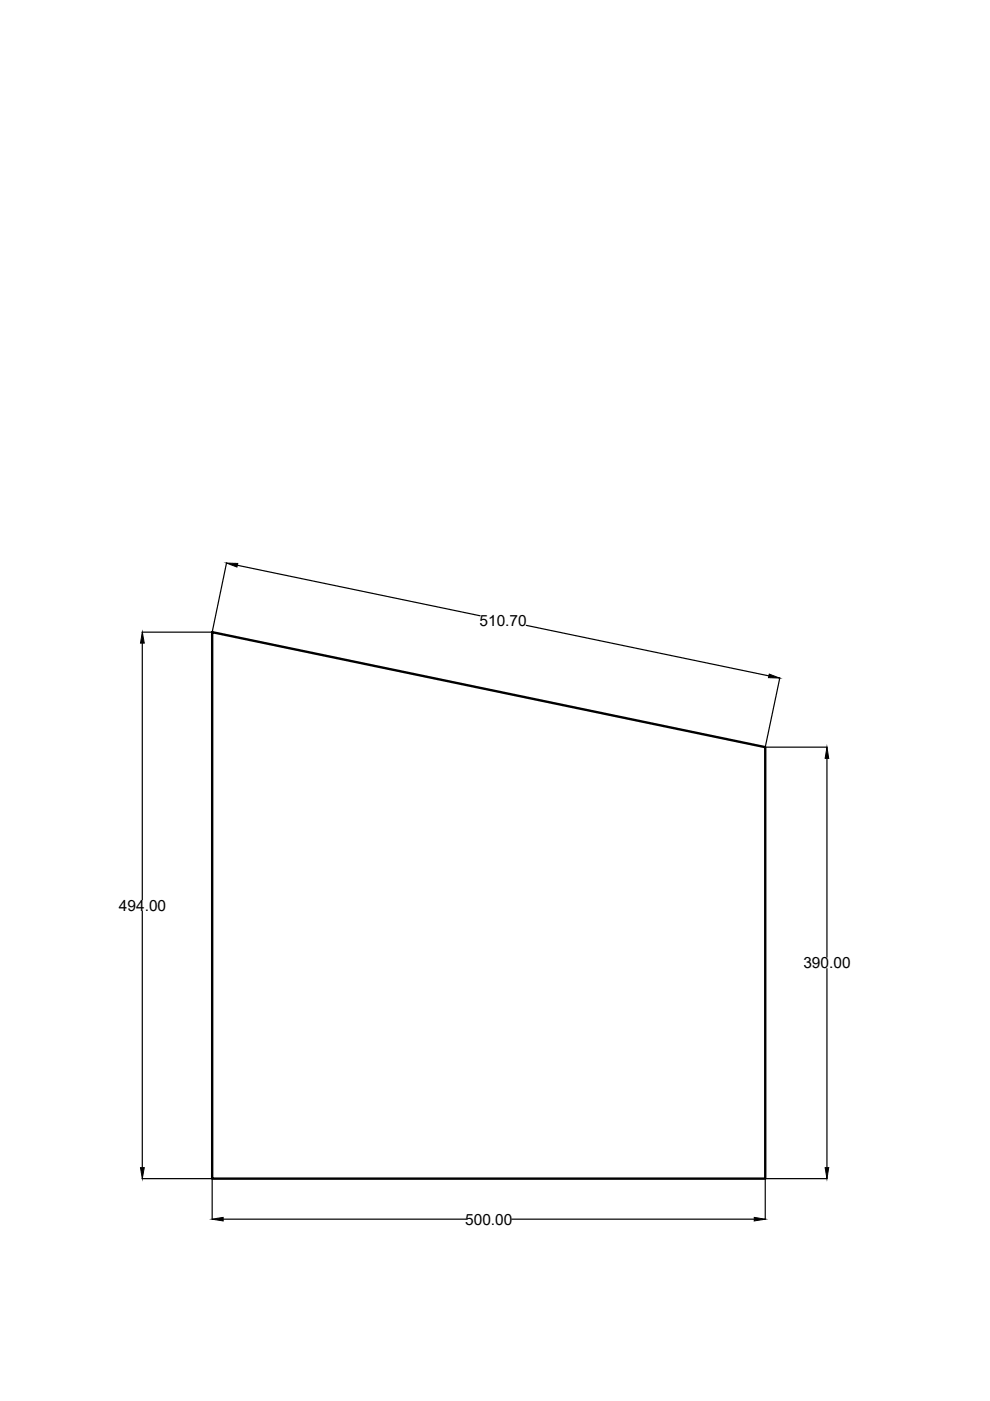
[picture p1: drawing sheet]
<svg xmlns="http://www.w3.org/2000/svg" width="210mm" height="297mm" viewBox="0 0 210 297" stroke-linecap="round" stroke-linejoin="round" font-family="sans-serif">
<defs><g id="words">
<g font-size="3.3">
<text x="101.7" y="132.7">510.70</text>
<text x="25.2" y="193.1">494.00</text>
<text x="170.3" y="205.3">390.00</text>
<text x="98.6" y="259.6">500.00</text>
</g>
</g></defs>
<!-- layer: 0 -->
<path d="M45 134l117.2 24.4v91.5h-117.2z" fill="none" stroke="#000" stroke-width=".51"/>
<g fill="none" stroke="#000" stroke-width=".25">
<path d="M48 119.3l-3 14.7M50.3 119.8l51.5 10.8M30.1 134h14.8M30.2 136.4v54.4M111.6 132.6l51.4 10.7M162.3 158.4h13.1M165.3 143.7l-3.1 14.7M175.3 160.8v42.1M30.2 193.2v54.4M175.3 205.4v42.2M30.1 249.9h14.8M45 249.9v8.6"/>
<path d="M47.3 258.5h51.4M108.5 258.5h51.4M162.2 249.9v8.6M162.3 249.9h13.1"/>
</g>
<path d="M48 119.4l2.4 .1-.2 .7zM30.2 134l.4 2.4h-.8zM163.1 142.9l2.2 .9-2.4-.1zM175.3 158.4l.4 2.4h-.8zM29.8 247.6h.8l-.4 2.3zM45 258.5l2.3-.4v.8zM159.9 258.1l2.3 .4-2.3 .4zM174.9 247.6h.8l-.4 2.3z" fill="#000" stroke="#000" stroke-width=".21"/>
<use href="#words"/>
</svg>
